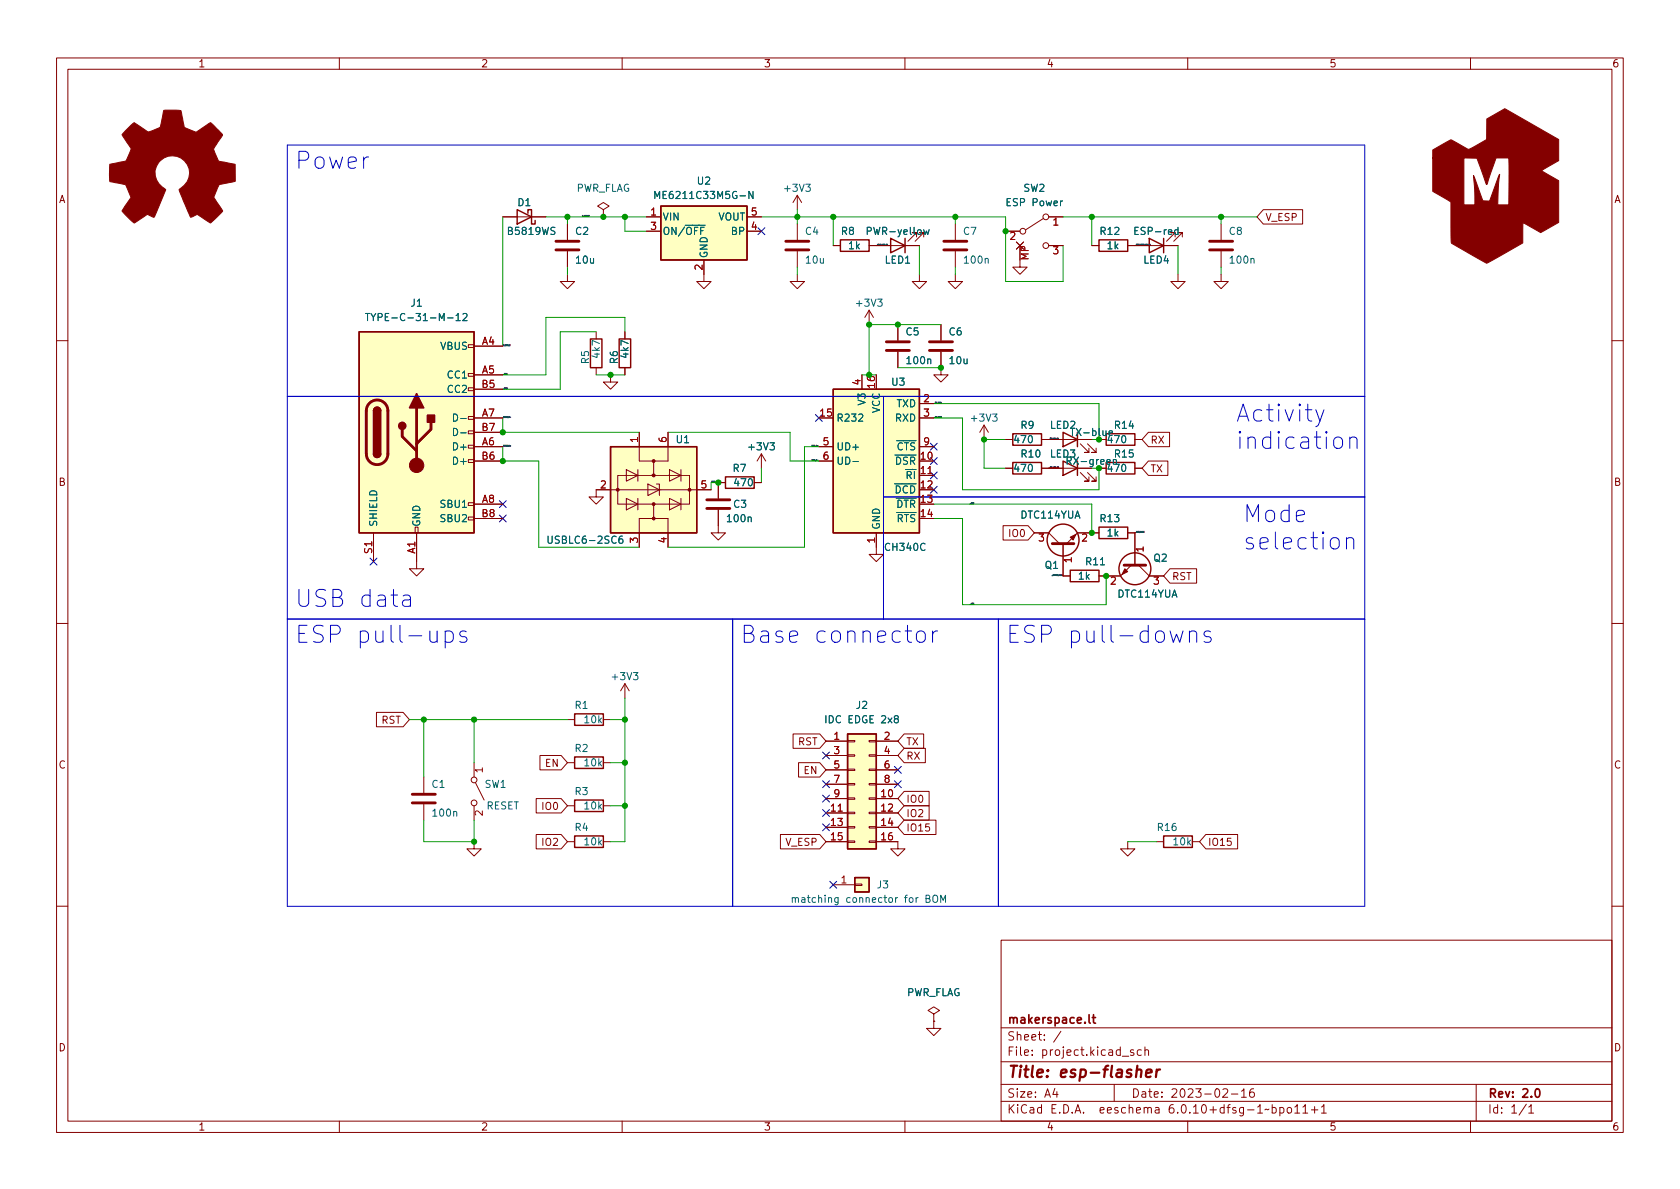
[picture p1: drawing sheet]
<svg xmlns="http://www.w3.org/2000/svg" width="297mm" height="210mm" viewBox="0 0 297 210" stroke-linecap="round" stroke-linejoin="round" font-family="sans-serif">
<defs><g id="words">
<g font-size="4.2" fill="#0000c2">
<text x="52.1" y="29.9">Power</text>
<text x="218.4" y="74.6">Activity</text>
<text x="218.4" y="79.4">indication</text>
<text x="219.7" y="92.4">Mode</text>
<text x="219.7" y="97.2">selection</text>
<text x="52.1" y="107.4">USB data</text>
<text x="52.1" y="113.7">ESP pull-ups</text>
<text x="130.8" y="113.7">Base connector</text>
<text x="177.8" y="113.7">ESP pull-downs</text>
</g>
<text font-size="2.8" fill="#840000" x="178" y="190.6">Title: esp-flasher</text>
<g font-size="2.1" fill="#840000">
<text x="178" y="184">Sheet: /</text>
<text x="178" y="181">makerspace.lt</text>
<text x="178" y="186.7">File: project.kicad_sch</text>
<text x="178" y="196.9">KiCad E.D.A. eeschema 6.0.10+dfsg-1~bpo11+1</text>
<text x="178" y="194.1">Size: A4</text>
<text x="200" y="194.1">Date: 2023-02-16</text>
<text x="263" y="194.1">Rev: 2.0</text>
<text x="263" y="196.9">Id: 1/1</text>
</g>
<g font-size="1.8" fill="#840000">
<text x="35" y="11.9">1</text>
<text x="85" y="11.9">2</text>
<text x="135" y="11.9">3</text>
<text x="185" y="11.9">4</text>
<text x="235" y="11.9">5</text>
<text x="285" y="11.9">6</text>
<text x="10.3" y="35.9">A</text>
<text x="285.3" y="35.9">A</text>
<text x="223.7" y="39.1">V_ESP</text>
<text x="189.8" y="77.1">TX-blue</text>
<text x="189.1" y="82.2">RX-green</text>
<text x="203.4" y="83.5">TX</text>
<text x="203.4" y="78.4">RX</text>
<text x="10.3" y="85.9">B</text>
<text x="285.3" y="85.9">B</text>
<text x="178.6" y="95">IO0</text>
<text x="207.2" y="102.6">RST</text>
<text x="67.4" y="128">RST</text>
<text x="141.1" y="131.8">RST</text>
<text x="160.2" y="131.8">TX</text>
<text x="10.3" y="135.9">C</text>
<text x="96.4" y="135.6">EN</text>
<text x="142.2" y="136.9">EN</text>
<text x="160.2" y="134.3">RX</text>
<text x="285.3" y="135.9">C</text>
<text x="96" y="143.2">IO0</text>
<text x="160.2" y="141.9">IO0</text>
<text x="96" y="149.6">IO2</text>
<text x="138.9" y="149.6">V_ESP</text>
<text x="160.2" y="144.5">IO2</text>
<text x="160.2" y="147">IO15</text>
<text x="213.5" y="149.6">IO15</text>
<text x="10.3" y="185.9">D</text>
<text x="285.3" y="185.9">D</text>
<text x="35" y="199.9">1</text>
<text x="85" y="199.9">2</text>
<text x="135" y="199.9">3</text>
<text x="185" y="199.9">4</text>
<text x="235" y="199.9">5</text>
<text x="285" y="199.9">6</text>
</g>
<g font-size="1.8" fill="#006464">
<text x="101.7" y="33.9">PWR_FLAG</text>
<text x="116.7" y="35.2">ME6211C33M5G-N</text>
<text x="123.3" y="32.6">U2</text>
<text x="138.9" y="33.9">+3V3</text>
<text x="181" y="33.9">SW2</text>
<text x="89.9" y="41.5">B5819WS</text>
<text x="91.6" y="36.4">D1</text>
<text x="101.8" y="41.5">C2</text>
<text x="117.1" y="39">VIN</text>
<text x="117.1" y="41.5">ON/~{OFF}</text>
<text x="126.9" y="39">VOUT</text>
<text x="129.4" y="41.5">BP</text>
<text x="142.4" y="41.5">C4</text>
<text x="148.8" y="41.5">R8</text>
<text x="153.7" y="41.5">PWR-yellow</text>
<text x="170.4" y="41.5">C7</text>
<text x="178.2" y="36.4">ESP Power</text>
<text x="194.6" y="41.5">R12</text>
<text x="201" y="41.5">ESP-red</text>
<text x="217.4" y="41.5">C8</text>
<text x="101.9" y="46.6">10u</text>
<text x="125.1" y="45.7" transform="rotate(-90 125.1 45.7)">GND</text>
<text x="142.6" y="46.6">10u</text>
<text x="150.1" y="44.1">1k</text>
<text x="156.5" y="46.6">LED1</text>
<text x="170.6" y="46.6">100n</text>
<text x="195.8" y="44.1">1k</text>
<text x="202.2" y="46.6">LED4</text>
<text x="217.6" y="46.6">100n</text>
<text x="66.8" y="56.8">TYPE-C-31-M-12</text>
<text x="72.7" y="54.2">J1</text>
<text x="151.6" y="54.2">+3V3</text>
<text x="160.2" y="59.3">C5</text>
<text x="167.8" y="59.3">C6</text>
<text x="77.9" y="61.8">VBUS</text>
<text x="104.1" y="64.3" transform="rotate(-90 104.1 64.3)">R5</text>
<text x="106" y="63.2" transform="rotate(-90 106 63.2)">4k7</text>
<text x="109.2" y="64.3" transform="rotate(-90 109.2 64.3)">R6</text>
<text x="111.1" y="63.2" transform="rotate(-90 111.1 63.2)">4k7</text>
<text x="160.5" y="64.4">100n</text>
<text x="168" y="64.4">10u</text>
<text x="79.3" y="66.9">CC1</text>
<text x="79.3" y="69.5">CC2</text>
<text x="153" y="71.5" transform="rotate(-90 153 71.5)">V3</text>
<text x="157.7" y="68.2">U3</text>
<text x="80.9" y="74.5">D-</text>
<text x="80.9" y="77.1">D-</text>
<text x="147.8" y="74.5">R232</text>
<text x="155.6" y="73.1" transform="rotate(-90 155.6 73.1)">VCC</text>
<text x="158.3" y="74.5">RXD</text>
<text x="158.5" y="72">TXD</text>
<text x="171.9" y="74.5">+3V3</text>
<text x="180.5" y="75.8">R9</text>
<text x="185.7" y="75.8">LED2</text>
<text x="197.2" y="75.8">R14</text>
<text x="80.5" y="79.6">D+</text>
<text x="80.5" y="82.2">D+</text>
<text x="119.6" y="78.4">U1</text>
<text x="129.6" y="83.4">R7</text>
<text x="132.5" y="79.6">+3V3</text>
<text x="147.8" y="79.6">UD+</text>
<text x="147.8" y="82.2">UD-</text>
<text x="156.9" y="82.2">~{DSR}</text>
<text x="157.1" y="79.6">~{CTS}</text>
<text x="179.5" y="78.4">470</text>
<text x="179.5" y="83.4">470</text>
<text x="180.6" y="80.9">R10</text>
<text x="185.7" y="80.9">LED3</text>
<text x="196" y="78.4">470</text>
<text x="196" y="83.4">470</text>
<text x="197.2" y="80.9">R15</text>
<text x="78.1" y="89.8">SBU1</text>
<text x="129.7" y="89.8">C3</text>
<text x="130" y="86">470</text>
<text x="156.8" y="87.2">~{DCD}</text>
<text x="157" y="89.8">~{DTR}</text>
<text x="158.9" y="84.7">~{RI}</text>
<text x="66.7" y="93.2" transform="rotate(-90 66.7 93.2)">SHIELD</text>
<text x="74.3" y="93.2" transform="rotate(-90 74.3 93.2)">GND</text>
<text x="78.1" y="92.3">SBU2</text>
<text x="128.7" y="92.3">100n</text>
<text x="155.6" y="93.7" transform="rotate(-90 155.6 93.7)">GND</text>
<text x="157.1" y="92.3">~{RTS}</text>
<text x="180.6" y="91.7">DTC114YUA</text>
<text x="194.6" y="92.3">R13</text>
<text x="195.8" y="94.9">1k</text>
<text x="97.4" y="96.1">USBLC6-2SC6</text>
<text x="156.6" y="97.4">CH340C</text>
<text x="184.8" y="100.6">Q1</text>
<text x="192.1" y="99.9">R11</text>
<text x="204" y="99.3">Q2</text>
<text x="190.7" y="102.5">1k</text>
<text x="197.7" y="105.7">DTC114YUA</text>
<text x="101.7" y="125.3">R1</text>
<text x="108.4" y="120.3">+3V3</text>
<text x="151.4" y="125.3">J2</text>
<text x="103.4" y="127.9">10k</text>
<text x="146.4" y="127.9">IDC EDGE 2x8</text>
<text x="101.7" y="133">R2</text>
<text x="103.4" y="135.5">10k</text>
<text x="76.4" y="139.3">C1</text>
<text x="85.7" y="139.3">SW1</text>
<text x="86" y="143.1">RESET</text>
<text x="101.7" y="140.6">R3</text>
<text x="103.4" y="143.1">10k</text>
<text x="76.7" y="144.4">100n</text>
<text x="101.7" y="146.9">R4</text>
<text x="103.4" y="149.5">10k</text>
<text x="204.7" y="146.9">R16</text>
<text x="207.5" y="149.5">10k</text>
<text x="141.4" y="159.6">matching connector for BOM</text>
<text x="155.1" y="157.1">J3</text>
<text x="160.1" y="176.1">PWR_FLAG</text>
</g>
<g font-size="1.8" fill="#a90000">
<text x="115.1" y="38.1">1</text>
<text x="115.1" y="40.6">3</text>
<text x="132.9" y="40.6">4</text>
<text x="132.9" y="38.1">5</text>
<text x="186.2" y="39.9">1</text>
<text x="124.2" y="47.7" transform="rotate(-90 124.2 47.7)">2</text>
<text x="178.6" y="42.4">2</text>
<text x="181.9" y="46" transform="rotate(-90 181.9 46)">MP</text>
<text x="186.2" y="45">3</text>
<text x="85.2" y="61">A4</text>
<text x="85.2" y="66">A5</text>
<text x="85.2" y="68.6">B5</text>
<text x="152.1" y="68.1" transform="rotate(-90 152.1 68.1)">4</text>
<text x="154.7" y="68.5" transform="rotate(-90 154.7 68.5)">16</text>
<text x="163.3" y="71.1">2</text>
<text x="85.2" y="73.7">A7</text>
<text x="85.2" y="76.2">B7</text>
<text x="145.1" y="73.7">15</text>
<text x="163.3" y="73.7">3</text>
<text x="85.2" y="78.7">A6</text>
<text x="85.2" y="81.3">B6</text>
<text x="112.8" y="78.2" transform="rotate(-90 112.8 78.2)">1</text>
<text x="117.9" y="78.2" transform="rotate(-90 117.9 78.2)">6</text>
<text x="145.6" y="78.7">5</text>
<text x="145.6" y="81.3">6</text>
<text x="162.8" y="81.3">10</text>
<text x="162.8" y="83.8">11</text>
<text x="163.3" y="78.7">9</text>
<text x="85.2" y="88.9">A8</text>
<text x="106.2" y="86.4">2</text>
<text x="124" y="86.4">5</text>
<text x="162.8" y="86.4">12</text>
<text x="162.8" y="88.9">13</text>
<text x="85.2" y="91.4">B8</text>
<text x="112.8" y="96" transform="rotate(-90 112.8 96)">3</text>
<text x="117.9" y="96" transform="rotate(-90 117.9 96)">4</text>
<text x="154.7" y="96" transform="rotate(-90 154.7 96)">1</text>
<text x="162.8" y="91.4">14</text>
<text x="183.7" y="95.8">3</text>
<text x="191.3" y="95.8">2</text>
<text x="65.8" y="97.8" transform="rotate(-90 65.8 97.8)">S1</text>
<text x="73.4" y="97.9" transform="rotate(-90 73.4 97.9)">A1</text>
<text x="189.5" y="99.5" transform="rotate(-90 189.5 99.5)">1</text>
<text x="202.2" y="97.6" transform="rotate(-90 202.2 97.6)">1</text>
<text x="196.4" y="103.4">2</text>
<text x="204" y="103.4">3</text>
<text x="147.5" y="130.8">1</text>
<text x="156.4" y="130.8">2</text>
<text x="85.3" y="136.6" transform="rotate(-90 85.3 136.6)">1</text>
<text x="147.5" y="133.3">3</text>
<text x="147.5" y="135.9">5</text>
<text x="156.4" y="133.3">4</text>
<text x="156.4" y="135.9">6</text>
<text x="147" y="143.5">11</text>
<text x="147.5" y="138.4">7</text>
<text x="147.5" y="141">9</text>
<text x="155.9" y="141">10</text>
<text x="155.9" y="143.5">12</text>
<text x="156.4" y="138.4">8</text>
<text x="85.3" y="144.3" transform="rotate(-90 85.3 144.3)">2</text>
<text x="147" y="146">13</text>
<text x="147" y="148.6">15</text>
<text x="155.9" y="146">14</text>
<text x="155.9" y="148.6">16</text>
<text x="148.7" y="156.2">1</text>
</g>
<g font-size=".3" fill="#0f0f0f">
<text x="102.9" y="38.3">V_USB_P</text>
<text x="154.9" y="43.4">_PWR_LED_CL</text>
<text x="200.7" y="43.4">_ESP_PWR_LED_CL</text>
<text x="88.9" y="61.2">V_USB_E</text>
<text x="88.9" y="66.2">_CC1</text>
<text x="88.9" y="68.8">_CC2</text>
<text x="165.1" y="71.3">_TX_USB</text>
<text x="88.9" y="73.9">USBE_D-</text>
<text x="165.1" y="73.9">_RX_USB</text>
<text x="185.4" y="77.7">_TX_LED_CL</text>
<text x="88.9" y="78.9">USBE_D+</text>
<text x="143.7" y="78.9">USB_D+</text>
<text x="143.7" y="81.5">USB_D-</text>
<text x="185.4" y="82.7">_RX_LED_CL</text>
<text x="125.7" y="85.3">USB_ESD_P</text>
<text x="171.4" y="89.1">_DTR</text>
<text x="200.7" y="94.2">_RST_BASE</text>
<text x="186.2" y="101.8">_GPIO0_base</text>
<text x="171.4" y="106.9">_RTS</text>
</g>
</g></defs>
<g fill="none" stroke="#840000" stroke-width=".18">
<path d="M10 10.2h277v190.1h-277zM12 12.2h273v186.1h-273zM60 10.2v2M110 10.2v2M160 10.2v2M210 10.2v2M260 10.2v2M88.9 38.3h7.6M100.3 39.6v2.8M106.7 37.1l1-.7-1-.6-1 .6 1 .7v1.2M106.7 38.3h.1M114.3 38.3h2.5"/>
<path d="M132.1 38.3h2.5M141 34.5v2.6M141 39.6v2.8M141 34.5l-.8 1.3M141 34.5l.7 1.3M168.9 39.6v2.8M184.5 38.6l-3.1 2M185.4 38.3h2.6M215.9 39.6v2.8M223.4 37.1h6.9v2.5h-6.9l-1.2-1.3zM100.3 48.5v1.3h1.3l-1.3 1.2-1.2-1.2h1.2M100.3 44.4v2.8"/>
<path d="M105.4 58.7v1.2M110.5 58.7v1.2M114.3 40.9h2.5M124.5 46v3.8h1.2l-1.2 1.2-1.3-1.2h1.3M132.1 40.9h2.5M141 48.5v1.3h1.2l-1.2 1.2-1.3-1.2h1.3M141 44.4v2.8M147.3 43.4h1.3M153.7 43.4h8.9M153.7 54.9l-.8 1.2M153.7 54.9v2.5M153.7 54.9l.7 1.2"/>
<path d="M158.7 57.4v2.8M162.1 41.9v-.8h-.8h.8l-1.6 1.6M162.6 48.5v1.3h1.2l-1.2 1.2-1.3-1.2h1.3M163.3 41.9v-.8h-.7h.7l-1.5 1.6M166.4 57.4v2.8M168.9 48.5v1.3h1.3l-1.3 1.2-1.3-1.2h1.3M168.9 44.4v2.8M177.8 40.9h2.5M179.7 42.8l1.3 1.3M180.3 46v1.2h1.3l-1.3 1.3-1.2-1.3h1.2M181 42.8l-1.3 1.3M185.4 43.4h2.6"/>
<path d="M193 43.4h1.3M199.4 43.4h8.9M207.8 41.9v-.8h-.8h.8l-1.6 1.6M208.3 48.5v1.3h1.2l-1.2 1.2-1.3-1.2h1.3M209 41.9v-.8h-.7h.7l-1.5 1.6M215.9 48.5v1.3h1.3l-1.3 1.2-1.3-1.2h1.3M215.9 44.4v2.8M10 60.2h2M82.8 78.7h1v.5h-1zM82.8 76.2h1v.5h-1zM82.8 73.7h1v.5h-1zM82.8 68.6h1v.5h-1z"/>
<path d="M82.8 66h1v.5h-1zM82.8 61h1v.5h-1zM83.8 73.9h5.1M83.8 79h5.1M83.8 61.2h5.1M83.8 66.3h5.1M83.8 68.8h5.1M83.8 76.4h5.1M105.4 65v1.3M107.9 66.3v1.3h1.3l-1.3 1.2-1.2-1.2h1.2M110.5 65v1.3M113 76.4v5.1h2.6"/>
<path d="M118.1 76.4v5.1h-2.5v2.6M144.8 79h2.5M152.4 66.3v2.5M158.7 62.2v2.8M162.6 71.4h2.5M162.6 73.9h2.5M162.6 79h2.5M166.4 62.2v4.1h1.2l-1.2 1.3-1.3-1.3h1.3M174 75.2l.8 1.2M174 75.2v2.5M174 75.2l-.8 1.2M177.8 77.7h1.3"/>
<path d="M184.1 77.7h6.4M191 78.5l1.5 1.5h-.7h.7v-.8M192.3 78.5l1.5 1.5h-.8h.8v-.8M200.7 77.7h1.2M203 76.4h3.8v2.6h-3.8l-1.1-1.3zM285 60.2h2M66 94.2v5.1M73.4 93.2h.5v1h-.5zM73.7 94.2v6.4h1.2l-1.2 1.2-1.3-1.2h1.3M82.8 91.4h1v.5h-1zM82.8 88.9h1v.5h-1zM82.8 81.3h1v.5h-1z"/>
<path d="M83.8 81.5h5.1M83.8 91.7h5.1M83.8 89.1h5.1M109.2 84.1h12.7v5h-12.7zM110.7 83.1l2.1 1-2.1 1zM110.7 88.1l2.1 1-2.1 1.1zM112.8 83.1v2M112.8 88.1v2.1M114.6 85.6l2 1-2 1zM115.6 89.1v2.6h2.5v5.1M115.6 91.7h-2.6v5.1M116.1 85.6h.5v2"/>
<path d="M118.4 83.1l2 1-2 1zM118.4 88.1l2 1-2 1.1zM120.4 83.1v2M120.4 88.1v2.1M125.7 86.6h-20.3v1.3h1.3l-1.3 1.2-1.3-1.2h1.3M127 90.2v4h1.3l-1.3 1.3-1.3-1.3h1.3M128.3 85.3h-1.3v2.8M133.3 85.3h1.3M134.6 80.3l-.7 1.2M134.6 80.3v2.5M134.6 80.3l.8 1.2M144.8 81.5h2.5"/>
<path d="M154.9 94.2v3.8h1.3l-1.3 1.3-1.2-1.3h1.2M162.6 84.1h2.5M177.4 93h4.4l1.1 1.2-1.1 1.3h-4.4zM177.8 82.8h1.3M182.9 94.2h2.5l1.9 1.9M184.1 82.8h6.4M188 96.1v5.7h1.2M191 83.6l1.5 1.5h-.7h.7v-.8M192.3 83.6l1.5 1.5h-.8h.8v-.8M194.3 94.2h-3.8l-1.9 1.9M199.4 94.2h1.3v5.7M200 99.9l-1.9 1.9h-3.8"/>
<path d="M200.7 82.8h1.2M201.3 99.9l1.9 1.9h2.5M203 81.5h3.5v2.6h-3.5l-1.1-1.3zM10 110.2h2M206.9 100.6h4.7v2.5h-4.7l-1.2-1.3zM285 110.2h2M66.6 126h4.7l1.1 1.2-1.1 1.3h-4.7zM74.9 137.4v2.8M83.8 134.9v2.5M84.1 138.4l1.5 3.1M95.5 133.6h3.7l1.1 1.3-1.1 1.2h-3.7zM100.3 127.2h1.3"/>
<path d="M100.3 134.9h1.3M106.7 127.2h1.2M106.7 134.9h1.2M110.5 120.9v2.5M110.5 120.9l-.8 1.3M110.5 120.9l.8 1.3M140.2 129.8h4.7l1.1 1.3-1.1 1.2h-4.7zM141.2 134.9h3.7l1.1 1.2-1.1 1.3h-3.7zM146 131.1h3.9M146 133.6h3.9M146 136.1h3.9M146 138.7h3.9"/>
<path d="M149.9 138.6h1.2v.2h-1.2zM149.9 136h1.2v.3h-1.2zM149.9 133.5h1.2v.2h-1.2zM149.9 130.9h1.2v.3h-1.2zM153.7 138.6h1.2v.2h-1.2zM153.7 136h1.2v.3h-1.2zM153.7 133.5h1.2v.2h-1.2zM153.7 130.9h1.2v.3h-1.2zM154.9 131.1h3.8M154.9 133.6h3.8M154.9 136.1h3.8M154.9 138.7h3.8"/>
<path d="M159.9 132.3h3.7v2.6h-3.7l-1.2-1.3zM159.9 139.9h4.4v2.6h-4.4l-1.2-1.3zM159.9 129.8h3.4v2.5h-3.4l-1.2-1.2zM74.9 142.2v2.8M83.8 148.8v1.3h1.3l-1.3 1.3-1.3-1.3h1.3M83.8 142.5v2.5M94.8 141.2h4.4l1.1 1.3-1.1 1.3h-4.4zM94.8 147.6h4.4l1.1 1.2-1.1 1.3h-4.4zM100.3 148.8h1.3M100.3 142.5h1.3M106.7 148.8h1.2M106.7 142.5h1.2"/>
<path d="M138 147.6h6.9l1.1 1.2-1.1 1.3h-6.9zM146 148.8h3.9M146 141.2h3.9M146 143.8h3.9M146 146.3h3.9M147.3 156.5h3.8M149.9 148.7h1.2v.3h-1.2zM149.9 146.2h1.2v.2h-1.2zM149.9 143.6h1.2v.3h-1.2zM149.9 141.1h1.2v.2h-1.2zM151.1 156.3h1.3v.3h-1.3zM153.7 148.7h1.2v.3h-1.2z"/>
<path d="M153.7 146.2h1.2v.2h-1.2zM153.7 143.6h1.2v.3h-1.2zM153.7 141.1h1.2v.2h-1.2zM154.9 148.8h3.8v1.3h1.3l-1.3 1.3-1.2-1.3h1.2M154.9 141.2h3.8M154.9 143.8h3.8M154.9 146.3h3.8M159.9 142.5h4.4v2.5h-4.4l-1.2-1.2zM159.9 145h5.6v2.6h-5.6l-1.2-1.3zM199.4 148.8v1.3h1.3l-1.3 1.3-1.3-1.3h1.3M204.5 148.8h1.2M210.8 148.8h1.3"/>
<path d="M213.2 147.6h5.6v2.5h-5.6l-1.1-1.3zM10 160.2h2M165.1 179.3l1-.6-1-.7-1 .7 1 .6v1.3M177 166.3h108v32h-108zM285 160.2h2M60 198.3v2M110 198.3v2M160 198.3v2M165.1 180.6v1.3h1.3l-1.3 1.2-1.3-1.2h1.3M165.1 180.6h.1M177 194.8h108M177 191.8h108"/>
<path d="M177 187.8h108M177 181.8h108M186.5 192.5l-.4 1h1M186.9 193v1M187.6 182.4l-1.3 1.9M197 191.8v3M198.4 186.8h1.2M200.4 185.7l-.3-.1-.2 .2v.3l.5 .1v.4h-.5M201.8 185.7l-.4-.1-.3 .3v.4l.1 .3h.6M202.4 185.8l.2-.2 .4 .1 .1 .9M202.4 185.1v1.5M210 198.3v2"/>
<path d="M216.2 192.7l.6-.2 .2 .2 .1 .3-1 1h1M217.7 193.5h1.2M219.5 193l.4-.5v1.5M219.5 194h.9M221.6 192.5a.59 .59 0 0 0-.7 .7v.5l.2 .3h.4l.2-.1 .1-.5-.2-.2-.4-.1-.3 .3M224.4 196.1l-.3 .2-.2-.2-.3 .2M224.9 195.9l.5-.1 .2 .3v.4l-.1 .3h-.6M224.9 195.3v1.5M226.3 195.9l.4-.1 .3 .3v.4l-.1 .3h-.6M226.3 195.8v1.5M227.7 195.9l.4-.1 .3 .3v.4l-.3 .3h-.4l-.1-.3v-.4zM228.9 195.8l.5-.5v1.5"/>
<path d="M228.9 196.8h.9M230.4 195.8l.4-.5v1.5M230.4 196.8h.8M231.9 196.3h1.1M232.4 195.7v1.1M233.6 195.8l.5-.5v1.5M233.6 196.8h.9M260 198.3v2M261 191.8v6.5M269.9 195.3l-1.3 1.9M270.3 195.8l.4-.5v1.5M270.3 196.8h.9"/>
<circle cx="184.9" cy="38.3" r=".51"/>
<circle cx="180.8" cy="40.9" r=".51"/>
<circle cx="184.9" cy="43.4" r=".51"/>
<circle cx="83.8" cy="137.9" r=".51"/>
<circle cx="83.8" cy="142" r=".51"/>
</g>
<path d="M192.6 179.4v1.3l.2 .2M193.1 179.9h.6M193.3 179.4v1.3l.4 .2M271.6 192.6l.2-.1a.82 .82 0 0 1 .6 .7 .82 .82 0 0 1-.3 .8h-.2a.81 .81 0 0 1-.6-.6 .81 .81 0 0 1 .3-.8z" fill="none" stroke="#840000" stroke-width=".3"/>
<path d="M201 189.3a.49 .49 0 0 1 .8 .1l-.1 1.1M202.6 189.8l1-.2v-.4l-.2-.1-.6 .1-.2 1 .2 .3 .6-.1M204.5 189.1l-.1 1.4M205.1 189.1l-.4 .1-.2 .3" fill="none" stroke="#840000" stroke-width=".4"/>
<g fill="none" stroke="#840000" stroke-width=".51">
<path d="M98.3 44.2h4.1M98.3 42.7h4.1M138.9 44.2h4.1M138.9 42.7h4.1M166.9 44.2h4M166.9 42.7h4M213.9 44.2h4M213.9 42.7h4M65.3 71.3a1.91 1.91 0 0 1 2.1-.4 1.91 1.91 0 0 1 1.2 1.7v7.7a1.91 1.91 0 0 1-1.9 1.9 1.91 1.91 0 0 1-1.9-1.9v-7.8l.1-.7zM71.1 75.9v1.3l2.6 2.6M73.7 72.1v10.2M76.2 74.7v1.2l-2.5 2.6"/>
<path d="M156.7 62h4.1M156.7 60.4h4.1M164.3 62h4.1M164.3 60.4h4.1M125 89.9h4M125 88.4h4M186.1 96.1h3.8M198.8 99.9h3.8M72.9 142h4.1M72.9 140.5h4.1"/>
</g>
<g fill="none" stroke="#840000" stroke-width=".25">
<path d="M91.4 37.1l2.6 1.2-2.6 1.3zM93.3 37.7v-.6h.7v2.5h.6v-.6M116.8 36.4h15.3v9.6h-15.3zM63.5 58.7h20.3v35.5h-20.3zM104.4 59.9h2v5.1h-2zM109.5 59.9h2v5.1h-2zM148.6 42.4h5.1v2h-5.1zM157.5 42.2l2.5 1.2-2.5 1.3zM160 42.2v2.5M194.3 42.4h5.1v2h-5.1zM203.2 42.2l2.5 1.2-2.5 1.3zM205.7 42.2v2.5"/>
<path d="M66 72.6a.64 .64 0 0 1 .7-.6 .64 .64 0 0 1 .6 .6M107.9 79h15.3v15.2h-15.3zM147.3 68.8h15.3v25.4h-15.3zM179.1 76.7h5v2h-5zM188 76.4l2.5 1.3-2.5 1.3zM190.5 76.4v2.6M195.6 76.7h5.1v2h-5.1zM66 80.3a.64 .64 0 0 0 .7 .6 .64 .64 0 0 0 .6-.6M128.3 84.3h5v2.1h-5zM179.1 81.8h5v2h-5zM188 81.5l2.5 1.3-2.5 1.3zM190.5 81.5v2.6"/>
<path d="M194.3 93.2h5.1v2h-5.1zM195.6 81.8h5.1v2h-5.1zM189.2 100.8h5.1v2.1h-5.1zM101.6 126.2h5.1v2.1h-5.1zM101.6 133.9h5.1v2h-5.1zM149.9 129.8h5v20.3h-5zM101.6 147.8h5.1v2.1h-5.1zM101.6 141.5h5.1v2h-5.1zM151.1 155.2h2.6v2.5h-2.6zM205.7 147.8h5.1v2.1h-5.1z"/>
<circle cx="188" cy="95.5" r="2.82"/>
<circle cx="200.7" cy="100.6" r="2.82"/>
</g>
<g fill="none" stroke="#006464" stroke-width=".18">
<path d="M115.8 35.1v-1.3l.4 .9 .4-.9v1.3M133.1 33.8v1.3l-.7-1.3v1.3M64.6 55.4h.7M65 55.4v1.3M65.6 55.4l.4 .7 .4-.7M66 56.1v.6M80.6 56.7h.8M81.9 55.6l.4-.2 .3 .4-.8 .9h.8M163.3 40.6l.3 .9 .2-.6 .2 .6 .3-.9M208.3 40.7l-.4-.1-.2 .3 .1 .5h.5M208.3 40.2v1.3M80.2 73.2a.64 .64 0 0 1 .7 .6 .64 .64 0 0 1-.7 .7z"/>
<path d="M80.2 75.8a.64 .64 0 0 1 .7 .6 .64 .64 0 0 1-.7 .6zM196.1 76.6l.6-.1-.1-.3h-.3l-.2 .2 .1 .6h.4M96.9 94.8v1l.2 .3h.3l.2-.3v-1M110 94.8l-.3 .1a.86 .86 0 0 0 0 1.2l.4-.1v-.5l-.2-.2h-.4l-.1 .2M150.8 81.6h1M196.8 81.4l.2-.1h.3l.1 .8M140.1 158.8l.2-.1 .3 .1v.8M140.1 158.7v.9M140.6 158.9l.2-.2 .3 .1 .1 .8M163.7 158.9l.6-.1 .1-.1-.1-.3-.6-.1v1.3h.5l.2-.1 .1-.4-.3-.2M165.1 158.4l.1-.1a.43 .43 0 0 1 .6 .4v.4a.42 .42 0 0 1-.4 .5 .42 .42 0 0 1-.5-.5v-.4zM166.3 159.6v-1.3l.5 .9 .4-.9v1.3"/>
</g>
<g fill="#ffffc2" stroke="#ffffc2" stroke-width=".18">
<path d="M107.9 79h15.3v15.2h-15.3z"/>
<path d="M147.3 68.8h15.3v25.4h-15.3z"/>
<path d="M151.1 155.2h2.6v2.5h-2.6z"/>
<path d="M149.9 129.8h5v20.3h-5z"/>
<path d="M116.8 36.4h15.3v9.6h-15.3z"/>
<path d="M63.5 58.7h20.3v35.5h-20.3z"/>
</g>
<g fill="#840000" stroke="#840000" stroke-width=".18">
<path d="M22.6 22.7l1.1-1 2.4 1.6a4.7 4.7 0 0 0 2.2-.8l.7-3h2.9a.92 .92 0 0 1 .3 1l.4 2 2.1 .9 2.4-1.7a.97 .97 0 0 1 .8 .6l1.4 1.6-1.5 2.3v.2l.2 .6 .6 1.5 3 .6v2.9l-2.8 .6-1 2.3 1.6 2.4-1.5 1.6a.81 .81 0 0 1-.8 .5l-2.2-1.5-1.2 .5-2.1-4.9a3.1 3.1 0 0 0 1.8-3.4 3.1 3.1 0 0 0-2.9-2.5 3.1 3.1 0 0 0-3 2.4 3.1 3.1 0 0 0 1.7 3.4l.1 .1-2 4.9-1.1-.4a3.5 3.5 0 0 0-1.7 .9l-.8 .5-2.1-2a.93 .93 0 0 1 .4-.9l1.2-1.6-.9-2.1a3.7 3.7 0 0 0-1.9-.5l-1-.3v-2.8a.87 .87 0 0 1 .9-.3l2-.5 .6-1.3a.82 .82 0 0 0 0-1.2l-1.3-2.1z"/>
<path d="M198.9 100.6l.5 .5-1 .5z"/>
<path d="M253.3 26.5l3.2-1.8 2.4 1.3a1.06 1.06 0 0 0 1.6 0l2.3-1.3 .1-3.7 3.2-1.8 9.5 5.5v3.7l-3.1 1.8 3.1 1.7v7.4l-3.2 1.8-3.1-1.7-.1 3.6-6.3 3.6-6.3-3.6-.1-7.3-3.2-1.9v-5.9h5.5v8.3h2l-.3-5.2 1.7 4.5 1.2 .1 1.7-4.8-.3 5.4h2v-8.3h-2.3l-1.6 4.7-1.8-4.6-7.8-.1z"/>
<path d="M189.2 95l1-.5-.5 1z"/>
<circle cx="115.6" cy="81.5" r=".25"/>
<circle cx="115.6" cy="84.1" r=".25"/>
<circle cx="109.2" cy="86.6" r=".25"/>
<circle cx="121.9" cy="86.6" r=".25"/>
<circle cx="115.6" cy="89.1" r=".25"/>
<circle cx="115.6" cy="91.7" r=".25"/>
<circle cx="73.7" cy="82.3" r="1.27"/>
</g>
<g fill="#840000" stroke="#840000" stroke-width=".25">
<path d="M66 80.3h1.3a.64 .64 0 0 1-.6 .6 .64 .64 0 0 1-.7-.6z"/>
<path d="M66 72.6h1.3v7.7h-1.3z"/>
<path d="M66.2 72.2a.64 .64 0 0 1 .7-.1 .64 .64 0 0 1 .4 .5h-1.3z"/>
<path d="M73.7 69.6l1.2 2.5h-2.5z"/>
<path d="M75.6 73.4h1.2v1.3h-1.2z"/>
<circle cx="71.1" cy="75.3" r=".63"/>
</g>
<path d="M89.6 66.2h.1M90.2 73.8h.1M90.2 78.8h.1M143.6 78.7v.2l.1-.2M143.6 81.3v.2l.1-.2M186 101.8h.1" fill="none" stroke="#0f0f0f" stroke-width=".18"/>
<g fill="none" stroke="#0000c2" stroke-width=".18">
<path d="M50.8 25.6h190.5v134.7h-190.5zM50.8 70.1h190.5M156.2 70.1v39.4M232.7 72.5l.7 2M234.1 72.5l-1 2.7-.4 .3M235.9 77.6a.81 .81 0 0 1 .8-.3 .81 .81 0 0 1 .7 .6v.8a.81 .81 0 0 1-.8 .6 .81 .81 0 0 1-.8-.6v-.8zM238.7 77.6a.74 .74 0 0 1 1.2 .1v1.6M238.7 77.3v2M156.2 87.9h85.1M238.1 95.4a.74 .74 0 0 1 1.3 .1v1.6M238.1 95.1v2M50.8 109.5h190.5"/>
<path d="M71.3 105.4l.3-.2h.5l.3 .2 .2 .3v1.5M72.6 105.9l-.3 .2h-.7a.59 .59 0 0 0-.5 .6 .59 .59 0 0 0 .5 .5h.7l.3-.1M78.7 111.7l.3-.1h.6l.4 .3 .1 .3v.8l-.2 .4-.3 .2h-.6l-.3-.2M78.7 111.6v3M82.4 111.7l-.7-.1-.3 .1-.1 .3 .1 .4 1 .3 .2 .3-.2 .4-.3 .2h-.5l-.3-.2M129.5 109.5v50.8M162.2 111.9a.81 .81 0 0 1 .8-.3 .81 .81 0 0 1 .6 .6v.8a.81 .81 0 0 1-.8 .6 .81 .81 0 0 1-.8-.6v-.8zM164.9 111.6v2M165.7 111.6a.77 .77 0 0 0-.8 .6M176.5 109.5v50.8M206.9 111.6l.5 2 .6-1.4 .6 1.4 .6-2M210.3 111.9a.74 .74 0 0 1 1.3 .1v1.6"/>
<path d="M210.3 111.6v2M214 111.7l-.7-.1-.3 .1-.1 .3 .1 .4 1 .3 .2 .3-.2 .4-.3 .2h-.5l-.3-.2"/>
</g>
<g fill="none" stroke="#009600" stroke-width=".18">
<path d="M88.9 38.3v22.9M96.5 38.3h17.8M100.3 38.3v1.3M110.5 38.3v2.6h3.8M134.6 38.3h43.2v11.5h10.2v-6.4M141 37.1v2.5M147.3 38.3v5.1M168.9 38.3v1.3M188 38.3h34.2M193 38.3v5.1M215.9 38.3v1.3M100.3 47.2v1.3"/>
<path d="M105.4 58.7h-6.3v10.1h-10.2M110.5 58.7v-2.6h-14v10.2h-7.6M141 47.2v1.3M162.6 43.4v5.1M166.4 57.4h-12.7v8.9h-1.3M168.9 47.2v1.3M208.3 43.4v5.1M215.9 47.2v1.3M88.9 73.9v2.5h24.1M88.9 79v2.5h6.3v15.3h17.8M105.4 66.3h5.1M118.1 76.4h21.6v5.1h5.1"/>
<path d="M144.8 79h-2.6v17.8h-24.1M158.7 65h7.7M165.1 73.9h5.1v12.7h24.1v-3.8M165.1 71.4h29.2v6.3M177.8 77.7h-3.8v5.1h3.8M127 85.3h-1.3v1.3M134.6 82.8v2.5M165.1 91.7h5.1v15.2h25.4v-5.1M165.1 89.1h27.9v5.1M72.4 127.2h27.9M74.9 127.2v10.2M83.8 127.2v7.7"/>
<path d="M107.9 127.2h2.6M107.9 134.9h2.6M110.5 123.4v25.4h-2.6M74.9 145v3.8h8.9v-3.8M107.9 142.5h2.6M199.4 148.8h5.1"/>
</g>
<g fill="none" stroke="#000084" stroke-width=".18">
<path d="M134 40.3l1.2 1.2M135.2 40.3l-1.2 1.2M144.2 73.3l1.2 1.2M145.4 73.3l-1.2 1.2M164.5 78.4l1.2 1.2M165.7 78.4l-1.2 1.2M65.4 98.7l1.2 1.2M66.6 98.7l-1.2 1.2M88.3 91.1l1.2 1.2M88.3 88.5l1.2 1.3M89.5 91.1l-1.2 1.2M89.5 88.5l-1.2 1.3"/>
<path d="M164.5 86l1.2 1.2M164.5 83.5l1.2 1.2M164.5 80.9l1.2 1.2M165.7 86l-1.2 1.2M165.7 83.5l-1.2 1.2M165.7 80.9l-1.2 1.2M145.4 138.1l1.3 1.2M145.4 133l1.3 1.2M146.7 138.1l-1.3 1.2M146.7 133l-1.3 1.2M158.1 138.1l1.3 1.2M158.1 135.5l1.3 1.2"/>
<path d="M159.4 138.1l-1.3 1.2M159.4 135.5l-1.3 1.2M145.4 145.7l1.3 1.2M145.4 143.1l1.3 1.3M145.4 140.6l1.3 1.2M146.7 145.7l-1.3 1.2M146.7 143.1l-1.3 1.3M146.7 140.6l-1.3 1.2M146.7 155.8l1.2 1.3M147.9 155.8l-1.2 1.3"/>
</g>
<g fill="#009600" stroke="#009600" stroke-width=".18">
<circle cx="166.4" cy="65" r=".46"/>
<circle cx="194.3" cy="82.8" r=".46"/>
<circle cx="194.3" cy="77.7" r=".46"/>
<circle cx="174" cy="77.7" r=".46"/>
<circle cx="195.6" cy="101.8" r=".46"/>
<circle cx="193" cy="94.2" r=".46"/>
<circle cx="127" cy="85.3" r=".46"/>
<circle cx="153.7" cy="57.4" r=".46"/>
<circle cx="153.7" cy="66.3" r=".46"/>
<circle cx="158.7" cy="57.4" r=".46"/>
<circle cx="215.9" cy="38.3" r=".46"/>
<circle cx="193" cy="38.3" r=".46"/>
<circle cx="110.5" cy="38.3" r=".46"/>
<circle cx="106.7" cy="38.3" r=".46"/>
<circle cx="141" cy="38.3" r=".46"/>
<circle cx="147.3" cy="38.3" r=".46"/>
<circle cx="177.8" cy="40.9" r=".46"/>
<circle cx="168.9" cy="38.3" r=".46"/>
<circle cx="100.3" cy="38.3" r=".46"/>
<circle cx="88.9" cy="81.5" r=".46"/>
<circle cx="88.9" cy="76.4" r=".46"/>
<circle cx="110.5" cy="127.2" r=".46"/>
<circle cx="107.9" cy="66.3" r=".46"/>
<circle cx="83.8" cy="127.2" r=".46"/>
<circle cx="74.9" cy="127.2" r=".46"/>
<circle cx="83.8" cy="148.8" r=".46"/>
<circle cx="110.5" cy="134.9" r=".46"/>
<circle cx="110.5" cy="142.5" r=".46"/>
</g>
<use href="#words"/>
</svg>
